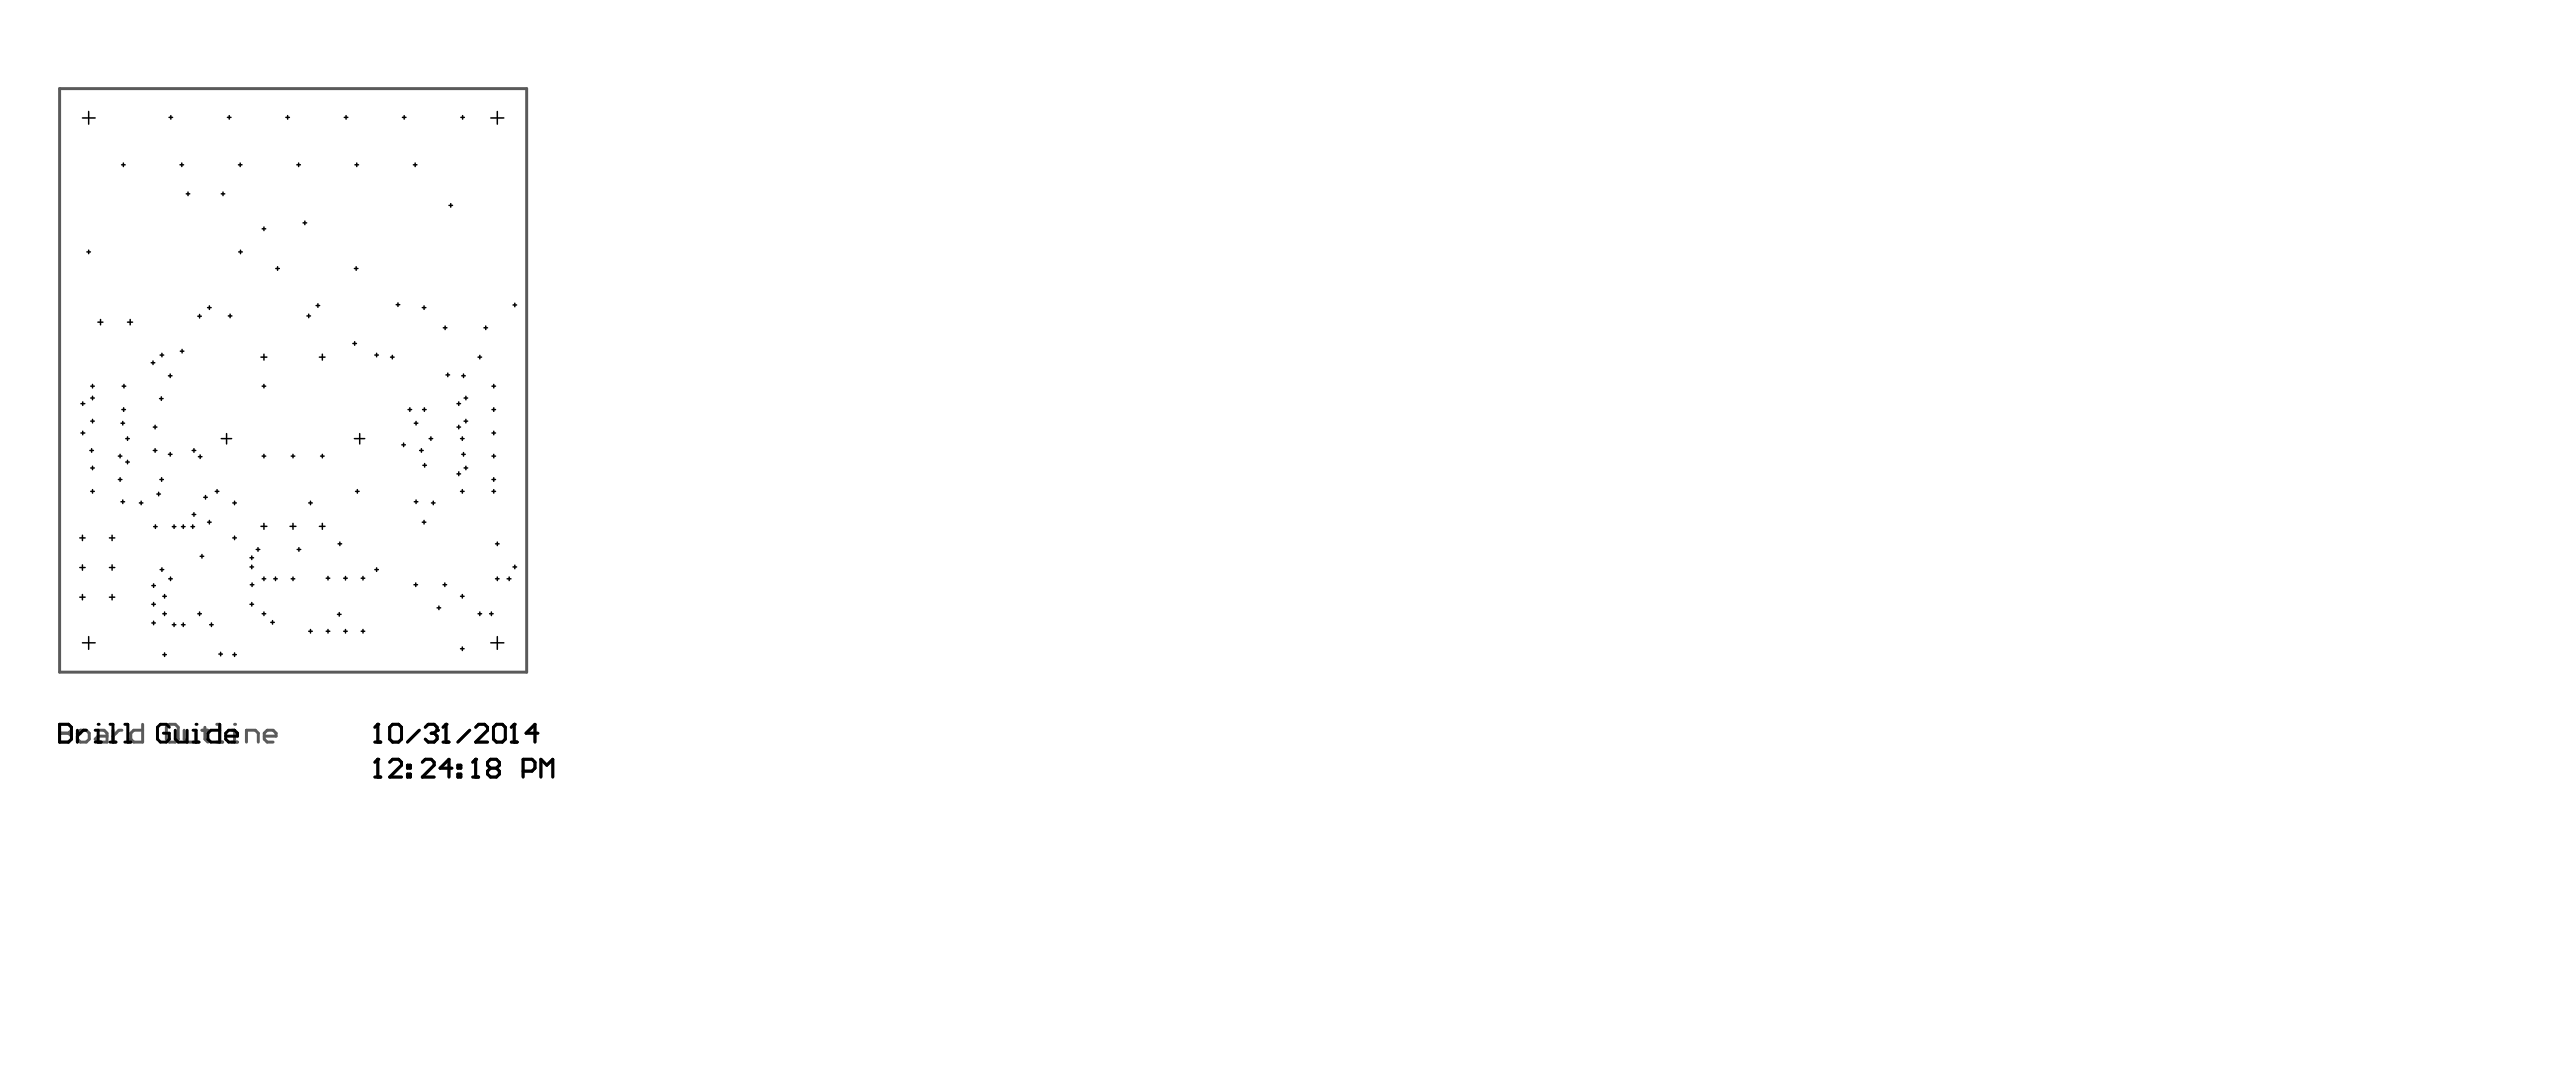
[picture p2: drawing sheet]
<svg xmlns="http://www.w3.org/2000/svg" width="734mm" height="309mm" viewBox="0 0 734 309" stroke-linecap="round" stroke-linejoin="round" font-family="sans-serif">
<path d="M17 25.2h133v166.2h-133zM17 206.3v5.1h2.5l.9-.9v-.8l-.9-.9h-2.5" fill="none" stroke="#5a5a5a" stroke-width=".84"/>
<circle cx="17" cy="208.8" r=".42" fill="#5a5a5a"/>
<g fill="none" stroke="#5a5a5a" stroke-width=".84">
<path d="M17 206.3h2.5l.9 .8v.9l-.9 .8h-2.5M22 208.8l.9-.8h1.7l.8 .8v1.7l-.8 .9h-1.7l-.9-.9zM28 208h1.6l.9 .8v2.6h-2.5l-.9-.9 .9-.8h2.5M32.2 208v3.4M34.7 208h-.8l-1.7 1.7M40.6 206.3v5.1h-2.5l-.8-.9v-1.7l.8-.8h2.5M47.4 207.1l.8-.8h1.7l.9 .8v3.4l-.9 .9h-1.7l-.8-.9zM52.5 208v2.5l.8 .9h2.5v-3.4M57.5 208h1.7M58.4 207.1v3.4l.8 .9M61.7 206.3h.9v5.1M61.7 211.4h1.7"/>
<path d="M66 211.4h1.7M66 208h.8v3.4"/>
</g>
<circle cx="66.8" cy="206.3" r=".42" fill="#5a5a5a"/>
<path d="M70.2 211.4v-3.4h2.5l.9 .8v2.6M75.3 209.7h3.3v-.9l-.8-.8h-1.7l-.8 .8v1.7l.8 .9h1.7M106.8 211.4h1.7M107.6 206.3v5.1" fill="none" stroke="#5a5a5a" stroke-width=".84"/>
<circle cx="107.6" cy="206.3" r=".42" fill="#5a5a5a"/>
<path d="M107.6 206.3l-.8 .8M111 207.1l.8-.8h1.7l.9 .8v3.4l-.9 .9h-1.7l-.8-.9zM119.4 208l-3.3 3.4M121.1 207.1l.9-.8h1.7l.8 .8v.9" fill="none" stroke="#5a5a5a" stroke-width=".84"/>
<circle cx="124.5" cy="208" r=".42" fill="#5a5a5a"/>
<path d="M122.8 208.8h.9M123.7 208.8l.8 .9v.8l-.8 .9h-1.7l-.9-.9M124.5 208l-.8 .8M126.2 211.4h1.7M127 206.3v5.1" fill="none" stroke="#5a5a5a" stroke-width=".84"/>
<circle cx="127" cy="206.3" r=".42" fill="#5a5a5a"/>
<path d="M127 206.3l-.8 .8M133.8 208l-3.4 3.4M135.5 207.1l.8-.8h1.7l.9 .8v.9l-3.4 3.4h3.4M140.6 207.1l.8-.8h1.7l.8 .8v3.4l-.8 .9h-1.7l-.8-.9zM145.6 211.4h1.7M146.5 206.3v5.1" fill="none" stroke="#5a5a5a" stroke-width=".84"/>
<circle cx="146.5" cy="206.3" r=".42" fill="#5a5a5a"/>
<path d="M107.6 216.3v5M146.5 206.3l-.9 .8M153.2 208.8h-3.3l2.5-2.5v5.1M106.8 221.3h1.7" fill="none" stroke="#5a5a5a" stroke-width=".84"/>
<circle cx="107.6" cy="216.3" r=".42" fill="#5a5a5a"/>
<path d="M107.6 216.3l-.8 .8M111 217.1l.8-.8h1.7l.9 .8v.8l-3.4 3.4h3.4M116.1 217.9h.8v.9h-.8zM120.3 217.1l.8-.8h1.7l.9 .8v.8l-3.4 3.4h3.4M128.7 218.8h-3.3l2.5-2.5v5M130.4 217.9h.9v.9h-.9zM135.5 216.3v5M116.1 220.5h.8v.8h-.8zM130.4 220.5h.9v.8h-.9zM134.6 221.3h1.7" fill="none" stroke="#5a5a5a" stroke-width=".84"/>
<circle cx="135.5" cy="216.3" r=".42" fill="#5a5a5a"/>
<path d="M135.5 216.3l-.9 .8M139.7 218.8l-.8-.9v-.8l.8-.8h1.7l.9 .8v.8l-.9 .9M139.7 218.8l-.8 .8v.9l.8 .8h1.7l.9-.8v-.9l-.9-.8M139.7 218.8h1.7M149 219.6h2.5l.9-.8v-1.7l-.9-.8h-2.5v5M154.1 221.3v-5l1.7 1.6 1.7-1.6v5" fill="none" stroke="#5a5a5a" stroke-width=".84"/>
<g fill="none" stroke="#000" stroke-width=".84">
<path d="M17 206.3h2.5l.9 .8v3.4l-.9 .9h-2.5zM22 208v3.4M24.6 208h-.9l-1.7 1.7M27.1 211.4h1.7M27.1 208h.9v3.4M31.3 211.4h1.7M31.3 206.3h.9v5.1M35.6 211.4h1.7M35.6 206.3h.8v5.1M48.2 207.1l-.8-.8h-1.7l-.8 .8v3.4l.8 .9h1.7l.8-.9v-1.7h-1.7M49.9 208v2.5l.9 .9h2.5v-3.4M55 211.4h1.7"/>
<path d="M55 208h.8v3.4M62.6 206.3v5.1h-2.5l-.9-.9v-1.7l.9-.8h2.5M64.3 209.7h3.4v-.9l-.9-.8h-1.7l-.8 .8v1.7l.8 .9h1.7M106.8 211.4h1.7M106.8 207.1l.8-.8v5.1M106.8 217.1l.8-.8v5M111 207.1l.8-.8h1.7l.9 .8v3.4l-.9 .9h-1.7l-.8-.9zM111 217.1l.8-.8h1.7l.9 .8v.8l-3.4 3.4h3.4M116.1 217.9h.8v.9h-.8zM119.4 208l-3.3 3.4M120.3 217.1l.8-.8h1.7l.9 .8v.8l-3.4 3.4h3.4M121.1 207.1l.9-.8h1.7l.8 .8v.9l-.8 .8"/>
<path d="M122.8 208.8h.9M123.7 208.8l.8 .9v.8l-.8 .9h-1.7l-.9-.9M126.2 211.4h1.7M126.2 207.1l.8-.8v5.1M128.7 218.8h-3.3l2.5-2.5v5M130.4 217.9h.9v.9h-.9zM133.8 208l-3.4 3.4M134.6 217.1l.9-.8v5M135.5 207.1l.8-.8h1.7l.9 .8v.9l-3.4 3.4h3.4M139.7 218.8l-.8 .8v.9l.8 .8h1.7l.9-.8v-.9l-.9-.8M139.7 218.8l-.8-.9v-.8l.8-.8h1.7l.9 .8v.8l-.9 .9M139.7 218.8h1.7"/>
<path d="M140.6 207.1l.8-.8h1.7l.8 .8v3.4l-.8 .9h-1.7l-.8-.9zM145.6 211.4h1.7M145.6 207.1l.9-.8v5.1M149 219.6h2.5l.9-.8v-1.7l-.9-.8h-2.5v5M153.2 208.8h-3.3l2.5-2.5v5.1M106.8 221.3h1.7M116.1 220.5h.8v.8h-.8zM130.4 220.5h.9v.8h-.9zM134.6 221.3h1.7M154.1 221.3v-5l1.7 1.6 1.7-1.6v5"/>
</g>
<g fill="#000">
<circle cx="28" cy="206.3" r=".42"/>
<circle cx="55.8" cy="206.3" r=".42"/>
<circle cx="107.6" cy="216.3" r=".42"/>
<circle cx="107.6" cy="206.3" r=".42"/>
<circle cx="124.5" cy="208" r=".42"/>
<circle cx="127" cy="206.3" r=".42"/>
<circle cx="135.5" cy="216.3" r=".42"/>
<circle cx="146.5" cy="206.3" r=".42"/>
</g>
<g fill="none" stroke="#000" stroke-width=".42">
<path d="M23.5 33.6h3.6M25.3 31.7v3.7M48.1 33.4h1.1M48.7 32.9v1M64.8 33.4h1M65.3 32.9v1M81.4 33.4h1M81.9 32.9v1M98.1 33.4h1M98.6 32.9v1M114.6 33.4h1M115.1 32.9v1"/>
<path d="M131.3 33.4h1M131.8 32.9v1M139.8 33.6h3.7M141.7 31.7v3.7M34.6 46.9h1M35.1 46.4v1M51.3 46.9h1M51.8 46.4v1M53 55.2h1.1M53.6 54.7v1M63 55.2h1M63.5 54.7v1"/>
<path d="M67.9 46.9h1M68.4 46.4v1M84.6 46.9h1M85.1 46.4v1M101.1 46.9h1M101.6 46.4v1M117.8 46.9h1M118.3 46.4v1M127.9 58.5h1M128.4 58v1M24.8 71.8h1M25.3 71.2v1.1"/>
<path d="M68 71.8h1M68.5 71.2v1.1M74.7 65.2h1M75.2 64.7v1M78.6 76.5h1M79.1 76v1M86.3 63.5h1M86.8 63v1M100.9 76.5h1.1M101.5 76v1M27.9 91.8h1.4M28.6 91v1.5"/>
<path d="M36.3 91.8h1.5M37.1 91v1.5M51.9 99.5v1M56.3 90.1h1.1M56.9 89.6v1M59.1 87.6h1M59.6 87.1v1M65 90h1.1M65.6 89.5v1M87.4 90h1M87.9 89.5v1M90 87h1.1"/>
<path d="M90.6 86.5v1M100.5 97.8h1M101 97.3v1M112.9 86.8h1M113.4 86.3v1M120.3 87.6h1M120.8 87.1v1M126.3 93.4h1M126.8 92.9v1M137.9 93.4h1M138.4 92.9v1M146.1 86.9h1.1"/>
<path d="M146.6 86.4v1M23.1 115h1.1M23.6 114.5v1M25.8 110h1.1M25.8 120h1.1M25.8 113.4h1.1M26.4 109.5v1M26.4 112.9v1M26.4 119.4v1.1M34.7 116.7h1M34.8 110h1M35.2 116.2v1"/>
<path d="M35.3 109.5v1M43.1 103.3h1M43.6 102.8v1M45.4 113.5h1.1M45.6 101.1h1M46 113v1M46.1 100.6v1M48 107h1M48.5 106.5v1M51.4 100h1M74.3 101.7h1.7M74.7 110h1"/>
<path d="M75.2 100.9v1.7M75.2 109.5v1M91 101.7h1.6M91.8 100.9v1.7M106.8 101.1h1M107.3 100.6v1M111.3 101.7h1M111.8 101.2v1M116.2 116.7h1M116.7 116.2v1M120.4 116.7h1M120.9 116.2v1"/>
<path d="M127 106.8h1.1M127.6 106.3v1M130.2 115h1M130.7 114.5v1M131.5 107h1M132 106.5v1M132.2 120h1M132.2 113.4h1M132.7 112.9v1M132.7 119.4v1.1M136.2 101.7h1M136.7 101.2v1"/>
<path d="M140.1 116.7h1.1M140.1 110h1.1M140.6 109.5v1M140.6 116.2v1M23.1 123.3h1.1M23.6 122.8v1M25.6 128.3h1M25.8 140h1.1M25.8 133.3h1.1M26.1 127.8v1M26.4 132.8v1M26.4 139.4v1.1"/>
<path d="M33.7 129.9h1M33.7 136.6h1M34.2 129.4v1M34.2 136.1v1M34.5 120.5h1M35 120v1M35.8 124.9h1M35.8 131.6h1M36.3 124.4v1M36.3 131.1v1M43.7 128.3h1M43.7 121.6h1"/>
<path d="M44.2 121.1v1M44.2 127.8v1M45.5 136.6h1M46 136.1v1M48 129.4h1M48.5 128.9v1M54.7 128.3h1.1M55.2 127.8v1M56.5 130.1h1M57 129.6v1M61.3 140h1M61.8 139.4v1.1"/>
<path d="M63 124.9h3M64.5 123.5v2.9M74.7 129.9h1M75.2 129.4v1M83 129.9h1M83.5 129.4v1M91.3 129.9h1M91.8 129.4v1M100.9 124.9h3M101.3 140h1M101.8 139.4v1.1M102.5 123.5v2.9"/>
<path d="M114.5 126.7h1M115 126.2v1M118 120.5h1M118.5 120v1M119.5 128.3h1M120 127.8v1M120.5 132.5h1M121 132v1M122.2 124.9h1M122.7 124.4v1M130.2 135h1M130.2 121.6h1"/>
<path d="M130.7 121.1v1M130.7 134.4v1.1M131.2 140h1M131.2 124.9h1M131.5 129.4h1M131.7 124.4v1M131.7 139.4v1.1M132 128.9v1M132.2 133.3h1M132.7 132.8v1M140.1 129.9h1.1M140.1 140h1.1"/>
<path d="M140.1 136.6h1.1M140.1 123.3h1.1M140.6 122.8v1M140.6 129.4v1M140.6 136.1v1M140.6 139.4v1.1M22.7 153.2h1.5M23.5 152.4v1.6M31.2 153.2h1.5M31.9 152.4v1.6M34.5 142.9h1M35 142.4v1"/>
<path d="M39.7 143.2h1M40.2 142.7v1.1M43.8 150h1M44.3 149.5v1M44.7 140.7h1M45.2 140.2v1M49.1 150h1M49.6 149.5v1M51.7 150h1M52.2 149.5v1M54.4 150h1M54.7 146.5h1.1"/>
<path d="M54.9 149.5v1M55.2 146v1M57 158.4h1M57.5 157.9v1M58 141.6h1M58.5 141.1v1M59.1 148.7h1M59.6 148.2v1M66.3 143.2h1M66.3 153.2h1M66.8 142.7v1.1M66.8 152.7v1"/>
<path d="M71.2 158.9h1M71.7 158.4v1M73 156.5h1M73.5 156v1M74.3 149.9h1.7M75.2 149.1v1.7M82.6 149.9h1.7M83.5 149.1v1.7M84.6 156.5h1.1M85.1 156v1M87.9 143.2h1M88.4 142.7v1.1"/>
<path d="M91 149.9h1.6M91.8 149.1v1.7M96.3 154.9h1M96.8 154.4v1M118 142.9h1M118.5 142.4v1M120.3 148.7h1M120.8 148.2v1M122.9 143.2h1M123.4 142.7v1.1M141.2 154.9h1M141.7 154.4v1"/>
<path d="M22.7 161.6h1.5M22.7 170.1h1.5M23.5 160.9v1.5M23.5 169.3v1.5M31.2 161.6h1.5M31.2 170.1h1.5M31.9 160.9v1.5M31.9 169.3v1.5M43.2 177.4h1.1M43.2 172.1h1.1M43.2 166.8h1.1M43.8 166.3v1"/>
<path d="M43.8 171.6v1M43.8 176.9v1M45.6 162.2h1M46.1 161.7v1M46.4 174.8h1M46.4 169.8h1M46.9 169.3v1M46.9 174.3v1M48.1 164.9h1M48.6 164.3v1.1M49.1 177.9h1M49.6 177.4v1"/>
<path d="M51.7 177.9h1M52.2 177.4v1M56.3 174.8h1.1M56.9 174.3v1M59.7 177.9h1M60.2 177.4v1M71.2 172.1h1M71.2 161.5h1M71.3 166.5h1M71.7 161v1M71.7 171.6v1M71.8 166v1.1"/>
<path d="M74.7 164.9h1M74.7 174.8h1M75.2 164.3v1.1M75.2 174.3v1M77.1 177.3h1M77.6 176.8v1M78 164.9h1M78.5 164.3v1.1M83 164.9h1M83.5 164.3v1.1M87.9 179.8h1M88.4 179.3v1"/>
<path d="M92.9 164.7h1M92.9 179.8h1M93.4 164.2v1M93.4 179.3v1M96.1 175h1M96.6 174.5v1M97.9 164.7h1M97.9 179.8h1M98.4 164.2v1M98.4 179.3v1M102.9 164.7h1M102.9 179.8h1"/>
<path d="M103.4 164.2v1M103.4 179.3v1M106.8 162.2h1M107.3 161.7v1M117.9 166.5h1M118.4 166v1.1M124.5 173.1h1M125 172.6v1M126.2 166.5h1M126.7 166v1.1M131.2 169.8h1M131.7 169.3v1"/>
<path d="M136.2 174.8h1M136.7 174.3v1M139.5 174.8h1M140 174.3v1M141.2 164.9h1M141.7 164.3v1.1M144.4 164.9h1.1M145 164.3v1.1M146.1 161.5h1.1M146.6 161v1M23.5 183.1h3.6M25.3 181.3v3.6"/>
<path d="M46.4 186.5h1M46.9 186v1M62.3 186.3h1.1M62.8 185.8v1M66.3 186.5h1M66.8 186v1M131.2 184.8h1M131.7 184.3v1M139.8 183.1h3.7M141.7 181.3v3.6"/>
</g>
</svg>
